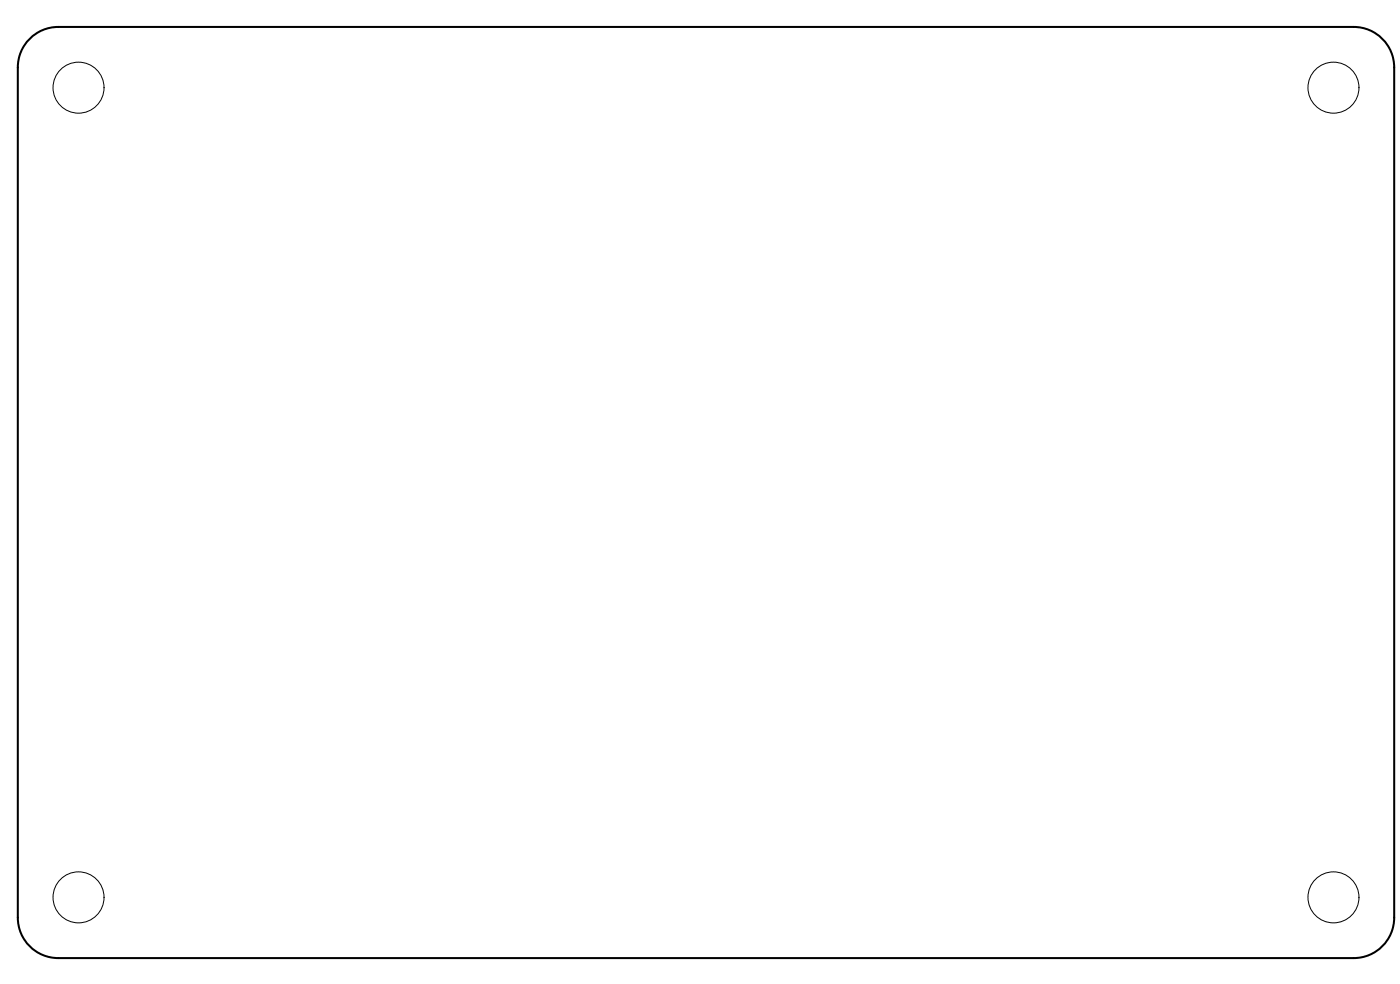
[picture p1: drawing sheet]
<svg xmlns="http://www.w3.org/2000/svg" width="88mm" height="62mm" viewBox="0 0 88 62" stroke-linecap="round" stroke-linejoin="round" font-family="sans-serif">
<path d="M2.1 2.2l.4-.3 .6-.1 .6-.1h81.2a2.54 2.54 0 0 1 2.6 2.5v53.4a2.54 2.54 0 0 1-2.6 2.5h-81.2a2.54 2.54 0 0 1-2.6-2.5v-53.4a2.54 2.54 0 0 1 1-2z" fill="none" stroke="#000" stroke-width=".13"/>
<g fill="none" stroke="#000" stroke-width=".06">
<circle cx="4.9" cy="5.5" r="1.6"/>
<circle cx="83.7" cy="5.5" r="1.6"/>
<circle cx="4.9" cy="56.3" r="1.6"/>
<circle cx="83.7" cy="56.3" r="1.6"/>
</g>
</svg>
